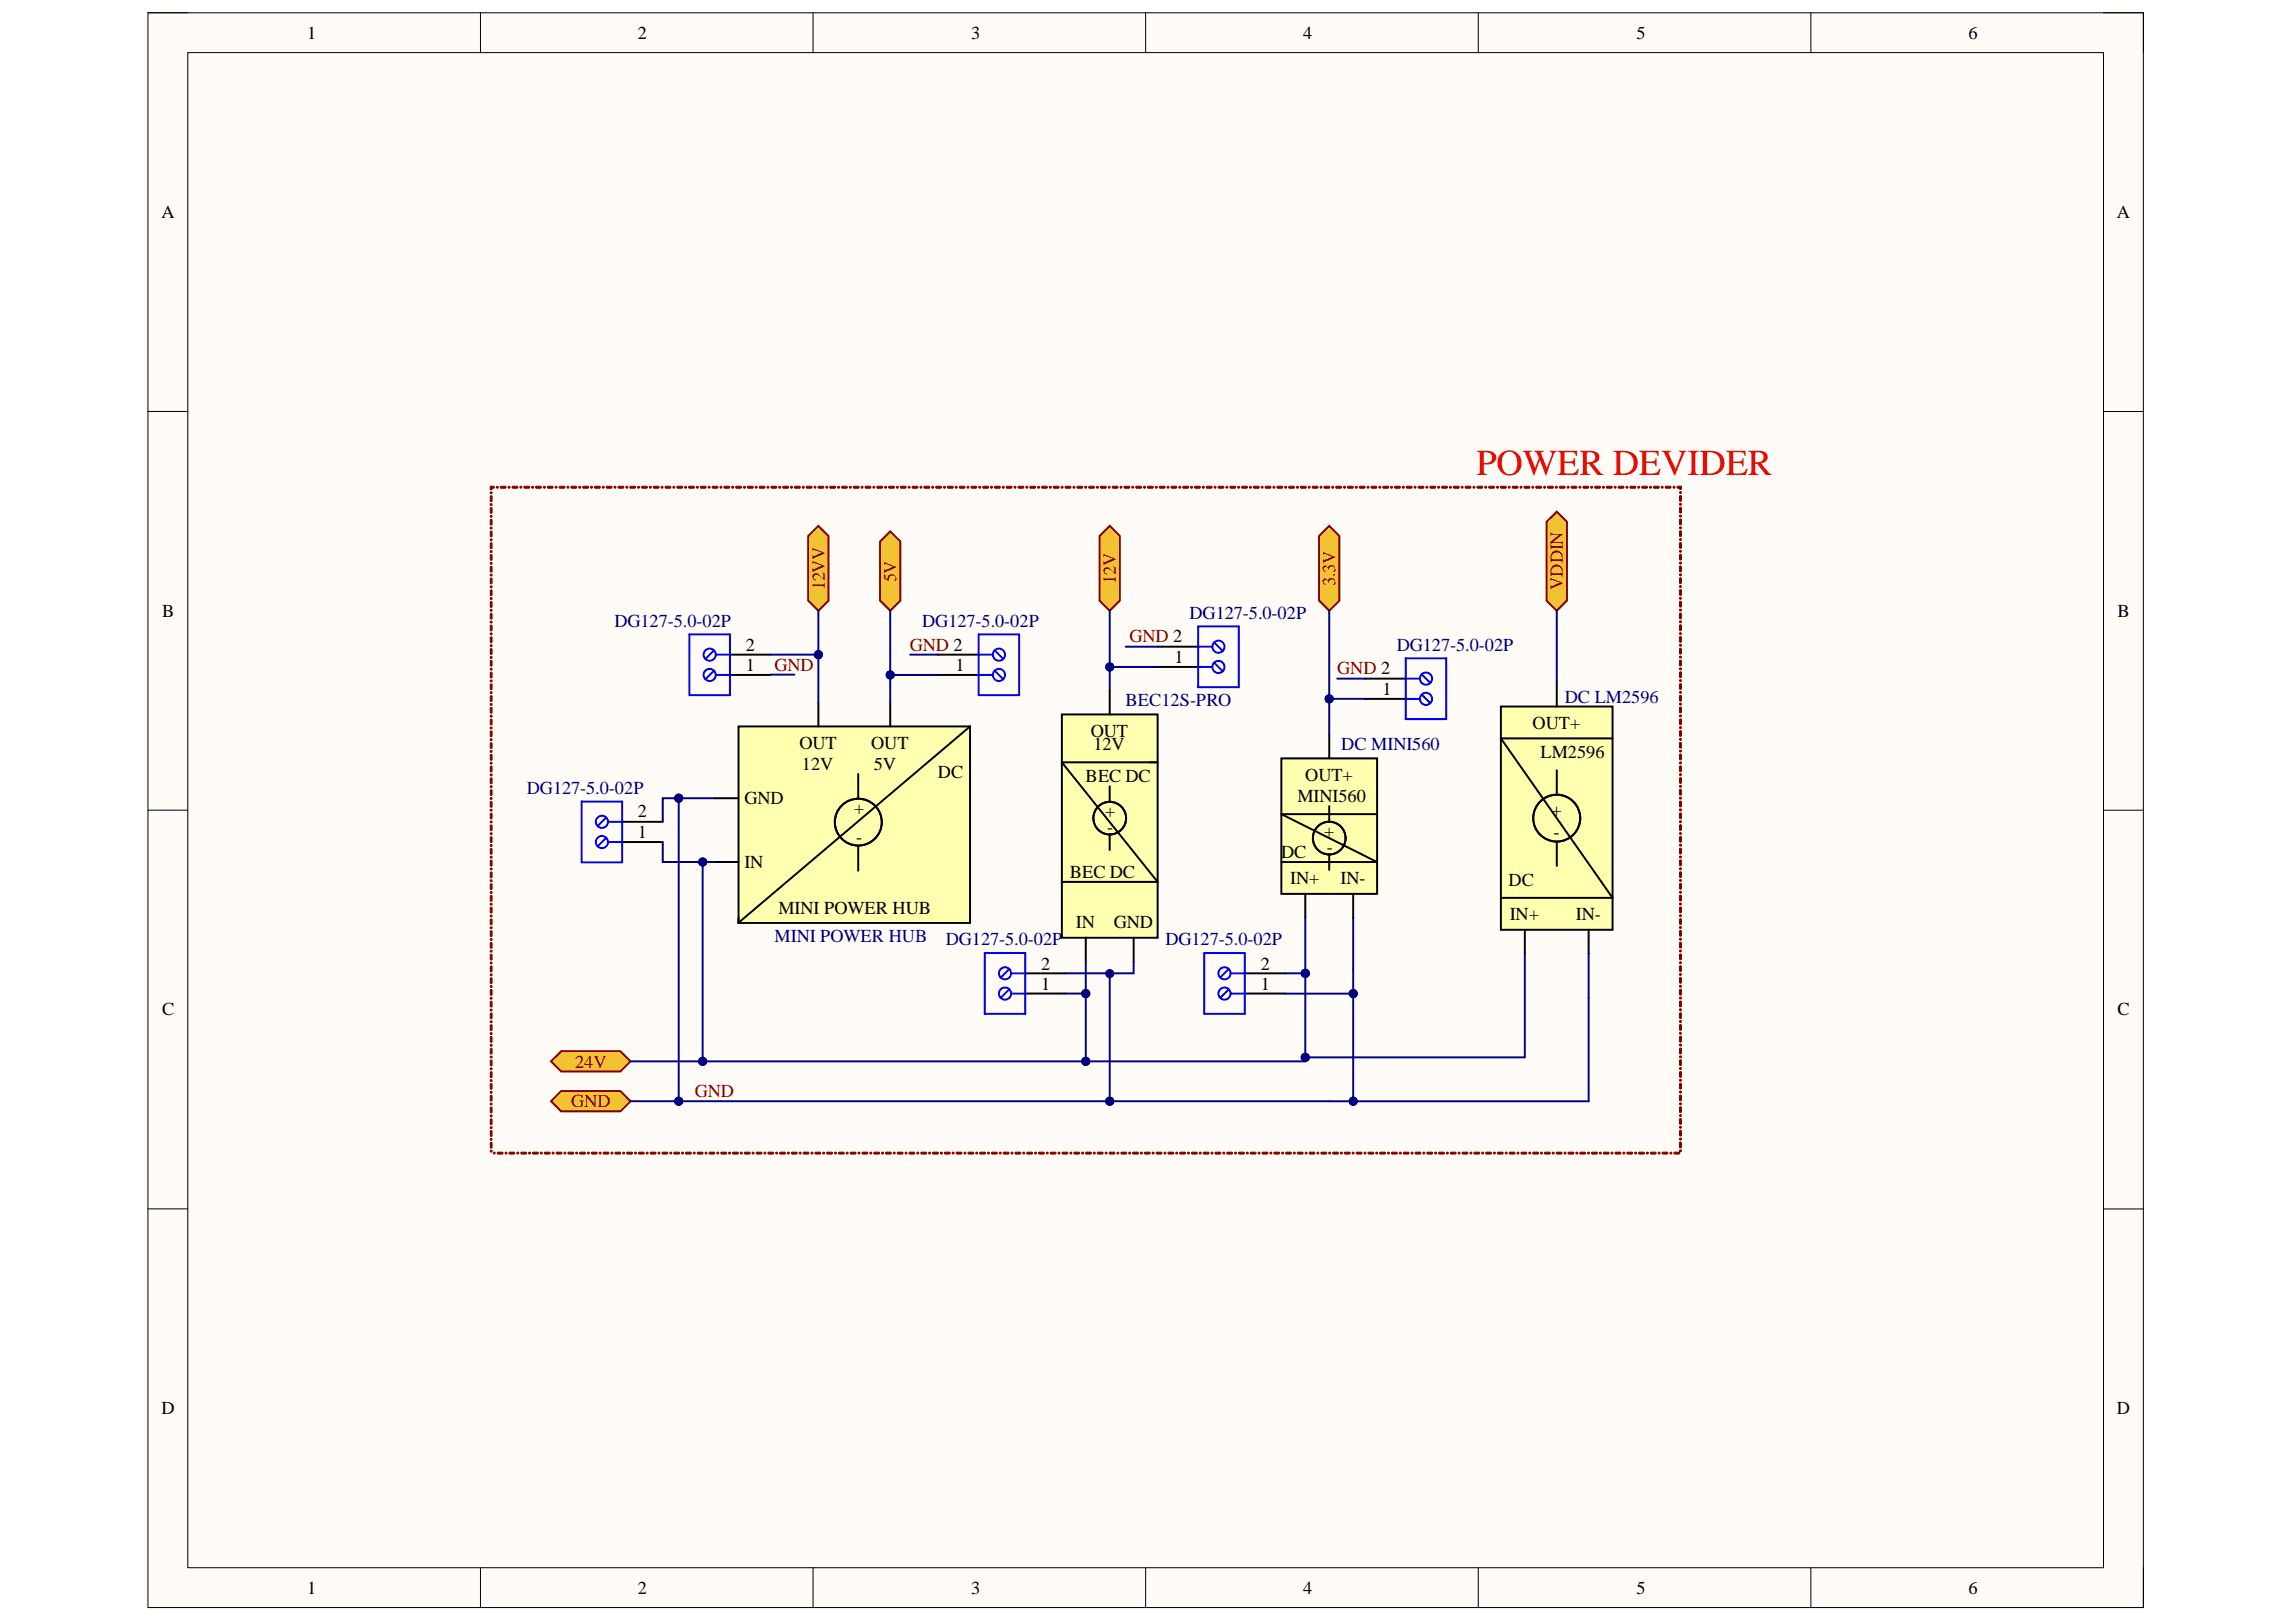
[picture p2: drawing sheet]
<svg xmlns="http://www.w3.org/2000/svg" width="297mm" height="210mm" viewBox="0 0 297 210" stroke-linecap="round" stroke-linejoin="round" font-family="sans-serif">
<defs><g id="words">
<text font-size="4.7" fill="#f00" x="191" y="61.5">POWER DEVIDER</text>
<g font-size="2.4">
<text x="39.7" y="5">1</text>
<text x="82.5" y="5">2</text>
<text x="125.7" y="5">3</text>
<text x="168.6" y="5">4</text>
<text x="211.7" y="5">5</text>
<text x="254.7" y="5">6</text>
<text x="20.9" y="28.2">A</text>
<text x="273.9" y="28.2">A</text>
<text x="21" y="79.8">B</text>
<text x="274" y="79.8">B</text>
<text x="96.5" y="86.9">1</text>
<text x="96.5" y="84.2">2</text>
<text x="123.6" y="86.9">1</text>
<text x="151.9" y="85.8">1</text>
<text x="178.8" y="89.9">1</text>
<text x="141.1" y="95.3">OUT</text>
<text x="198.3" y="94.3">OUT+</text>
<text x="103.4" y="96.9">OUT</text>
<text x="103.8" y="99.7">12V</text>
<text x="112.7" y="96.9">OUT</text>
<text x="113.1" y="99.7">5V</text>
<text x="121.3" y="100.7">DC</text>
<text x="140.4" y="101.2">BEC DC</text>
<text x="141.5" y="97.1">12V</text>
<text x="168.9" y="101.1">OUT+</text>
<text x="199.3" y="98.1">LM2596</text>
<text x="82.5" y="105.8">2</text>
<text x="96.3" y="104.1">GND</text>
<text x="110.5" y="105.4">+</text>
<text x="143" y="105.7">+</text>
<text x="143.2" y="107.8">-</text>
<text x="167.8" y="103.8">MINI560</text>
<text x="200.7" y="105.5">+</text>
<text x="82.5" y="108.4">1</text>
<text x="96.3" y="112.4">IN</text>
<text x="110.8" y="109.1">-</text>
<text x="138.4" y="113.6">BEC DC</text>
<text x="165.7" y="111">DC</text>
<text x="171.3" y="108.3">+</text>
<text x="171.6" y="110.4">-</text>
<text x="201" y="108.4">-</text>
<text x="100.7" y="118.3">MINI POWER HUB</text>
<text x="166.9" y="114.4">IN+</text>
<text x="173.4" y="114.4">IN-</text>
<text x="195.2" y="114.7">DC</text>
<text x="195.3" y="119.1">IN+</text>
<text x="203.9" y="119.1">IN-</text>
<text x="134.7" y="125.5">2</text>
<text x="139.2" y="120.1">IN</text>
<text x="144.1" y="120.1">GND</text>
<text x="163.1" y="125.5">2</text>
<text x="21" y="131.4">C</text>
<text x="134.7" y="128.1">1</text>
<text x="163.1" y="128.1">1</text>
<text x="274" y="131.4">C</text>
<text x="20.9" y="183">D</text>
<text x="273.9" y="183">D</text>
<text x="39.7" y="206.3">1</text>
<text x="82.5" y="206.3">2</text>
<text x="125.7" y="206.3">3</text>
<text x="168.6" y="206.3">4</text>
<text x="211.7" y="206.3">5</text>
<text x="254.7" y="206.3">6</text>
</g>
<g font-size="2.4" fill="#800000">
<text x="106.7" y="76.4" transform="rotate(-90 106.7 76.4)">12VV</text>
<text x="115.9" y="75.4" transform="rotate(-90 115.9 75.4)">5V</text>
<text x="144.3" y="75.5" transform="rotate(-90 144.3 75.5)">12V</text>
<text x="172.7" y="75.9" transform="rotate(-90 172.7 75.9)">3.3V</text>
<text x="202.2" y="76.4" transform="rotate(-90 202.2 76.4)">VDDIN</text>
<text x="146.1" y="83.1">GND 2</text>
<text x="100.2" y="86.8">GND</text>
<text x="117.7" y="84.2">GND 2</text>
<text x="173" y="87.3">GND 2</text>
<text x="73.9" y="143.3">GND</text>
<text x="74.4" y="138.2">24V</text>
<text x="89.9" y="142">GND</text>
</g>
<g font-size="2.4" fill="#000080">
<text x="79.5" y="81.1">DG127-5.0-02P</text>
<text x="119.3" y="81.1">DG127-5.0-02P</text>
<text x="153.9" y="80.1">DG127-5.0-02P</text>
<text x="180.7" y="84.2">DG127-5.0-02P</text>
<text x="145.6" y="91.4">BEC12S-PRO</text>
<text x="202.4" y="90.9">DC LM2596</text>
<text x="173.5" y="97.1">DC MINI560</text>
<text x="68.2" y="102.7">DG127-5.0-02P</text>
<text x="100.2" y="121.8">MINI POWER HUB</text>
<text x="122.4" y="122.4">DG127-5.0-02P</text>
<text x="150.8" y="122.4">DG127-5.0-02P</text>
</g>
</g></defs>
<path d="M19.1 1.7h258.2v206.3h-258.2z" fill-rule="evenodd" fill="#fffcf8"/>
<path d="M19.1 1.7h258.2v206.3h-258.2z" fill="none" stroke="#000" stroke-width=".13"/>
<path d="M24.3 6.8h247.8v196.1h-247.8z" fill-rule="evenodd" fill="#fffcf8"/>
<g fill="none" stroke="#000" stroke-width=".13">
<path d="M19.1 1.7h5.2M24.3 6.8h247.8v196.1h-247.8zM62.2 1.7v5.1M105.2 1.7v5.1M148.2 1.7v5.1M191.2 1.7v5.1M234.3 1.7v5.1M272.1 1.7h5.2v5.1M19.1 53.2h5.2M272.1 53.3h5.2M19.1 104.8h5.2M272.1 104.8h5.2"/>
<path d="M19.1 156.4h5.2M272.1 156.4h5.2M62.2 202.9v5.1M105.2 202.9v5.1M148.2 202.9v5.1M191.2 202.9v5.1M234.3 202.9v5.1M277.3 202.9v5.1"/>
</g>
<path d="M137.4 92.5h12.4v28.9h-12.4z" fill-rule="evenodd" fill="#ffffb0"/>
<g fill="none" stroke="#000" stroke-width=".25">
<path d="M137.4 92.5h12.4v28.9h-12.4zM143.6 89.4v3.1M149.8 98.6h-12.4l12.4 15.5h-12.4M143.6 101.7v2.1M143.6 107.9v2.1M140.5 121.4v3M146.7 121.4v3"/>
<circle cx="143.6" cy="105.9" r="2.12"/>
</g>
<path d="M165.8 98.1h12.4v17.6h-12.4z" fill-rule="evenodd" fill="#ffffb0"/>
<g fill="none" stroke="#000" stroke-width=".25">
<path d="M165.8 98.1h12.4v17.6h-12.4zM172 95v3.1M168.9 115.7v3.1M172 104.3v2.1M172 110.5v2.1M175.1 115.7v3.1M178.2 105.4h-12.4l12.4 6.2h-12.4"/>
<circle cx="172" cy="108.5" r="2.12"/>
</g>
<path d="M194.2 91.4h14.4v28.9h-14.4z" fill-rule="evenodd" fill="#ffffb0"/>
<g fill="none" stroke="#000" stroke-width=".25">
<path d="M194.2 91.4h14.4v28.9h-14.4zM201.4 88.3v3.1M201.4 99.7v3.1M208.6 95.6h-14.4l14.4 20.6h-14.4M201.4 109v3.1M197.3 120.3v3.1M205.5 120.3v3.1"/>
<circle cx="201.4" cy="105.9" r="3"/>
</g>
<path d="M95.5 94h30v25.4h-30z" fill-rule="evenodd" fill="#ffffb0"/>
<g fill="none" stroke="#000" stroke-width=".25">
<path d="M95.5 94h30v25.4h-30zM105.9 90.9v3.1M115.2 90.9v3.1M125.5 94l-30 25.4v-.6M80.5 109h5.2M80.5 106.3h5.2M92.5 111.6h3M92.5 103.3h3M111 100.1v3.1M111 109.6v3.1"/>
<circle cx="111" cy="106.4" r="3"/>
</g>
<circle cx="77.9" cy="109" r=".79" fill="#fff"/>
<g fill="none" stroke="#00f" stroke-width=".25">
<path d="M78.4 108.4l-1.1 1.1"/>
<circle cx="77.9" cy="109" r=".79"/>
</g>
<circle cx="77.9" cy="106.3" r=".79" fill="#fff"/>
<g fill="none" stroke="#00f" stroke-width=".25">
<path d="M75.2 103.7h5.3v7.9h-5.3zM78.4 105.8l-1.1 1.1M78.7 109h1.8M78.7 106.3h1.8"/>
<circle cx="77.9" cy="106.3" r=".79"/>
</g>
<path d="M72.6 141.2h7.7l1.3 1.3-1.3 1.3h-7.7l-1.3-1.3z" fill-rule="evenodd" fill="#f1c232"/>
<path d="M72.6 141.2h7.7l1.3 1.3-1.3 1.3h-7.7l-1.3-1.3z" fill="none" stroke="#800000" stroke-width=".25"/>
<path d="M71.3 137.4l1.3-1.4h7.7l1.3 1.4-1.3 1.3h-7.7z" fill-rule="evenodd" fill="#f1c232"/>
<path d="M71.3 137.4l1.3-1.4h7.7l1.3 1.4-1.3 1.3h-7.7z" fill="none" stroke="#800000" stroke-width=".25"/>
<path d="M94.4 87.3h5.3M94.4 84.7h5.3" fill="none" stroke="#000" stroke-width=".25"/>
<circle cx="91.8" cy="87.3" r=".79" fill="#fff"/>
<g fill="none" stroke="#00f" stroke-width=".25">
<path d="M92.4 86.8l-1.1 1.1"/>
<circle cx="91.8" cy="87.3" r=".79"/>
</g>
<circle cx="91.8" cy="84.7" r=".79" fill="#fff"/>
<g fill="none" stroke="#00f" stroke-width=".25">
<path d="M89.2 82.1h5.2v7.9h-5.2zM92.4 84.2l-1.1 1.1M92.6 87.3h1.8M92.6 84.7h1.8"/>
<circle cx="91.8" cy="84.7" r=".79"/>
</g>
<path d="M121.4 87.3h5.2M121.4 84.7h5.2" fill="none" stroke="#000" stroke-width=".25"/>
<circle cx="129.2" cy="87.3" r=".79" fill="#fff"/>
<g fill="none" stroke="#00f" stroke-width=".25">
<path d="M128.7 86.8l1.1 1.1"/>
<circle cx="129.2" cy="87.3" r=".79"/>
</g>
<circle cx="129.2" cy="84.7" r=".79" fill="#fff"/>
<g fill="none" stroke="#00f" stroke-width=".25">
<path d="M126.6 87.3h1.8M126.6 84.7h1.8M126.6 82.1h5.3v7.9h-5.3zM128.7 84.2l1.1 1.1"/>
<circle cx="129.2" cy="84.7" r=".79"/>
</g>
<path d="M104.6 69.4l1.3-1.4 1.3 1.4v8.3l-1.3 1.3-1.3-1.3z" fill-rule="evenodd" fill="#f1c232"/>
<path d="M104.6 69.4l1.3-1.4 1.3 1.4v8.3l-1.3 1.3-1.3-1.3z" fill="none" stroke="#800000" stroke-width=".25"/>
<path d="M113.9 70.1l1.3-1.3 1.3 1.3v7.6l-1.3 1.3-1.3-1.3z" fill-rule="evenodd" fill="#f1c232"/>
<path d="M113.9 70.1l1.3-1.3 1.3 1.3v7.6l-1.3 1.3-1.3-1.3z" fill="none" stroke="#800000" stroke-width=".25"/>
<path d="M132.6 128.6h5.3M132.6 126h5.3" fill="none" stroke="#000" stroke-width=".25"/>
<circle cx="130" cy="128.6" r=".79" fill="#fff"/>
<g fill="none" stroke="#00f" stroke-width=".25">
<path d="M130.6 128l-1.1 1.1"/>
<circle cx="130" cy="128.6" r=".79"/>
</g>
<circle cx="130" cy="126" r=".79" fill="#fff"/>
<g fill="none" stroke="#00f" stroke-width=".25">
<path d="M127.4 123.3h5.2v7.9h-5.2zM130.6 125.4l-1.1 1.1M130.8 128.6h1.8M130.8 126h1.8"/>
<circle cx="130" cy="126" r=".79"/>
</g>
<path d="M149.8 86.3h5.2M149.8 83.7h5.2" fill="none" stroke="#000" stroke-width=".25"/>
<circle cx="157.6" cy="86.3" r=".79" fill="#fff"/>
<g fill="none" stroke="#00f" stroke-width=".25">
<path d="M157.1 85.8l1.1 1.1"/>
<circle cx="157.6" cy="86.3" r=".79"/>
</g>
<circle cx="157.6" cy="83.7" r=".79" fill="#fff"/>
<g fill="none" stroke="#00f" stroke-width=".25">
<path d="M155 86.3h1.8M155 83.7h1.8M155 81.1h5.3v7.8h-5.3zM157.1 83.1l1.1 1.1"/>
<circle cx="157.6" cy="83.7" r=".79"/>
</g>
<path d="M142.3 69.4l1.3-1.4 1.3 1.4v8.3l-1.3 1.3-1.3-1.3z" fill-rule="evenodd" fill="#f1c232"/>
<path d="M142.3 69.4l1.3-1.4 1.3 1.4v8.3l-1.3 1.3-1.3-1.3z" fill="none" stroke="#800000" stroke-width=".25"/>
<path d="M161 128.6h5.3M161 126h5.3" fill="none" stroke="#000" stroke-width=".25"/>
<circle cx="158.4" cy="128.6" r=".79" fill="#fff"/>
<g fill="none" stroke="#00f" stroke-width=".25">
<path d="M159 128l-1.1 1.1"/>
<circle cx="158.4" cy="128.6" r=".79"/>
</g>
<circle cx="158.4" cy="126" r=".79" fill="#fff"/>
<g fill="none" stroke="#00f" stroke-width=".25">
<path d="M155.8 123.3h5.2v7.9h-5.2zM159 125.4l-1.1 1.1M159.2 128.6h1.8M159.2 126h1.8"/>
<circle cx="158.4" cy="126" r=".79"/>
</g>
<path d="M176.6 90.4h5.3M176.6 87.8h5.3" fill="none" stroke="#000" stroke-width=".25"/>
<circle cx="184.5" cy="90.4" r=".79" fill="#fff"/>
<g fill="none" stroke="#00f" stroke-width=".25">
<path d="M183.9 89.9l1.1 1.1"/>
<circle cx="184.5" cy="90.4" r=".79"/>
</g>
<circle cx="184.5" cy="87.8" r=".79" fill="#fff"/>
<g fill="none" stroke="#00f" stroke-width=".25">
<path d="M181.9 90.4h1.8M181.9 87.8h1.8M181.9 85.2h5.2v7.9h-5.2zM183.9 87.3l1.1 1.1"/>
<circle cx="184.5" cy="87.8" r=".79"/>
</g>
<path d="M170.7 69.4l1.3-1.3 1.3 1.3v8.3l-1.3 1.3-1.3-1.3z" fill-rule="evenodd" fill="#f1c232"/>
<path d="M170.7 69.4l1.3-1.3 1.3 1.3v8.3l-1.3 1.3-1.3-1.3z" fill="none" stroke="#800000" stroke-width=".25"/>
<path d="M200.1 67.5l1.3-1.3 1.3 1.3v10.2l-1.3 1.3-1.3-1.3z" fill-rule="evenodd" fill="#f1c232"/>
<path d="M200.1 67.5l1.3-1.3 1.3 1.3v10.2l-1.3 1.3-1.3-1.3z" fill="none" stroke="#800000" stroke-width=".25"/>
<path d="M63.4 149a.15 .15 0 0 1 .3 0 .15 .15 0 0 1-.3 0zM63.5 147.9h.1l.1 .1v.5l-.2 .1-.1-.1zM63.4 147.4a.15 .15 0 0 1 .3 0 .15 .15 0 0 1-.3 0zM63.5 146.3h.1l.1 .1v.5l-.2 .2-.1-.2zM63.4 145.9a.15 .15 0 0 1 .3 0 .15 .15 0 0 1-.3 0zM63.5 144.8h.1l.1 .1v.5l-.2 .1-.1-.1zM63.4 144.4a.15 .15 0 0 1 .3 0 .15 .15 0 0 1-.3 0zM63.5 143.3l.2 .1v.5l-.2 .1-.1-.1zM63.4 142.9a.15 .15 0 0 1 .3 0 .15 .15 0 0 1-.3 0zM63.5 141.8v-.1l.2 .2v.5l-.2 .1-.1-.1zM63.4 141.4a.15 .15 0 0 1 .3 0 .15 .15 0 0 1-.3 0zM63.5 140.3v-.1l.2 .1v.5l-.2 .2-.1-.2zM63.4 139.8a.15 .15 0 0 1 .3 0 .15 .15 0 0 1-.3 0zM63.5 138.7l.2 .1v.5l-.2 .2-.1-.2zM63.4 138.3a.15 .15 0 0 1 .3 0 .15 .15 0 0 1-.3 0zM63.5 137.2l.2 .1v.5l-.2 .1-.1-.1zM63.4 136.8a.15 .15 0 0 1 .3 0 .15 .15 0 0 1-.3 0zM63.5 135.7v-.1l.2 .2v.5l-.2 .1-.1-.1zM63.4 135.3a.15 .15 0 0 1 .3 0 .15 .15 0 0 1-.3 0zM63.5 134.2v-.1l.2 .2v.5l-.2 .1-.1-.1zM63.4 133.7a.15 .15 0 0 1 .3 0 .15 .15 0 0 1-.3 0zM63.5 132.6l.2 .1v.5l-.2 .2-.1-.2zM63.4 132.2a.15 .15 0 0 1 .3 0 .15 .15 0 0 1-.3 0zM63.5 131.1l.2 .1v.5l-.2 .1-.1-.1zM63.4 130.7a.15 .15 0 0 1 .3 0 .15 .15 0 0 1-.3 0zM63.5 129.6l.2 .1v.5l-.2 .1-.1-.1zM63.4 129.2a.15 .15 0 0 1 .3 0 .15 .15 0 0 1-.3 0zM63.5 128.1v-.1l.2 .2v.5l-.2 .1-.1-.1zM63.4 127.7a.15 .15 0 0 1 .3 0 .15 .15 0 0 1-.3 0zM63.5 126.6v-.1l.2 .2v.5l-.2 .1-.1-.1zM63.4 126.1a.15 .15 0 0 1 .3 0 .15 .15 0 0 1-.3 0zM63.5 125l.2 .1v.5l-.2 .2-.1-.2zM63.4 124.6a.15 .15 0 0 1 .3 0 .15 .15 0 0 1-.3 0zM63.5 123.5l.2 .1v.5l-.2 .1-.1-.1zM63.4 123.1a.15 .15 0 0 1 .3 0 .15 .15 0 0 1-.3 0zM63.5 122h.1l.1 .1v.5l-.2 .1-.1-.1zM63.4 121.6a.15 .15 0 0 1 .3 0 .15 .15 0 0 1-.3 0zM63.5 120.5h.1l.1 .1v.5l-.2 .1-.1-.1zM63.4 120.1a.15 .15 0 0 1 .3 0 .15 .15 0 0 1-.3 0zM63.5 119h.1h.1v.6l-.2 .1-.1-.1zM63.4 118.5a.15 .15 0 0 1 .3 0 .15 .15 0 0 1-.3 0zM63.5 117.4h.1l.1 .1v.5l-.2 .2-.1-.2zM63.4 117a.15 .15 0 0 1 .3 0 .15 .15 0 0 1-.3 0zM63.5 115.9h.1l.1 .1v.5l-.2 .1-.1-.1zM63.4 115.5a.15 .15 0 0 1 .3 0 .15 .15 0 0 1-.3 0zM63.5 114.4h.1l.1 .1v.5l-.2 .1-.1-.1zM63.4 114a.15 .15 0 0 1 .3 0 .15 .15 0 0 1-.3 0zM63.5 112.9h.1l.1 .1v.5l-.2 .1-.1-.1zM63.4 112.5a.15 .15 0 0 1 .3 0 .15 .15 0 0 1-.3 0zM63.5 111.3h.1l.1 .1v.5l-.2 .2-.1-.2zM63.4 110.9a.15 .15 0 0 1 .3 0 .15 .15 0 0 1-.3 0zM63.5 109.8h.1l.1 .1v.5l-.2 .2-.1-.2zM63.4 109.4a.15 .15 0 0 1 .3 0 .15 .15 0 0 1-.3 0zM63.5 108.3h.1l.1 .1v.5l-.2 .1-.1-.1zM63.4 107.9a.15 .15 0 0 1 .3 0 .15 .15 0 0 1-.3 0zM63.5 106.8h.1l.1 .1v.5l-.2 .1-.1-.1zM63.4 106.4a.15 .15 0 0 1 .3 0 .15 .15 0 0 1-.3 0zM63.5 105.3h.1l.1 .1v.5l-.2 .1-.1-.1zM63.4 104.8a.15 .15 0 0 1 .3 0 .15 .15 0 0 1-.3 0zM63.5 103.7h.1l.1 .1v.5l-.2 .2-.1-.2zM63.4 103.3a.15 .15 0 0 1 .3 0 .15 .15 0 0 1-.3 0zM63.5 102.2h.1l.1 .1v.5l-.2 .1-.1-.1zM63.4 101.8a.15 .15 0 0 1 .3 0 .15 .15 0 0 1-.3 0zM63.5 100.7h.1l.1 .1v.5l-.2 .1-.1-.1zM63.4 100.3a.15 .15 0 0 1 .3 0 .15 .15 0 0 1-.3 0zM63.5 99.2h.1l.1 .1v.5l-.2 .1-.1-.1zM63.4 98.8a.15 .15 0 0 1 .3 0 .15 .15 0 0 1-.3 0zM63.5 97.7h.1l.1 .1v.5l-.2 .1-.1-.1zM63.4 97.2a.15 .15 0 0 1 .3 0 .15 .15 0 0 1-.3 0zM63.5 96.1h.1l.1 .1v.5l-.2 .2-.1-.2zM63.4 95.7a.15 .15 0 0 1 .3 0 .15 .15 0 0 1-.3 0zM63.5 94.6h.1l.1 .1v.5l-.2 .1-.1-.1zM63.4 94.2a.15 .15 0 0 1 .3 0 .15 .15 0 0 1-.3 0zM63.5 93.1h.1l.1 .1v.5l-.2 .1-.1-.1zM63.4 92.7a.15 .15 0 0 1 .3 0 .15 .15 0 0 1-.3 0zM63.5 91.6h.1l.1 .1v.5l-.2 .1-.1-.1zM63.4 91.2a.15 .15 0 0 1 .3 0 .15 .15 0 0 1-.3 0zM63.5 90.1h.1h.1v.6l-.2 .1-.1-.1zM63.4 89.6a.15 .15 0 0 1 .3 0 .15 .15 0 0 1-.3 0zM63.5 88.5h.1l.1 .1v.5l-.2 .2-.1-.2zM63.4 88.1a.15 .15 0 0 1 .3 0 .15 .15 0 0 1-.3 0zM63.5 87h.1l.1 .1v.5l-.2 .1-.1-.1zM63.4 86.6a.15 .15 0 0 1 .3 0 .15 .15 0 0 1-.3 0zM63.5 85.5h.1l.1 .1v.5l-.2 .1-.1-.1zM63.4 85.1a.15 .15 0 0 1 .3 0 .15 .15 0 0 1-.3 0zM63.5 84h.1l.1 .1v.5l-.2 .1-.1-.1zM63.4 83.6a.15 .15 0 0 1 .3 0 .15 .15 0 0 1-.3 0zM63.5 82.5h.1h.1v.5l-.2 .2-.1-.2zM63.4 82a.15 .15 0 0 1 .3 0 .15 .15 0 0 1-.3 0zM63.5 80.9l.2 .1v.5l-.2 .1-.1-.1zM63.4 80.5a.15 .15 0 0 1 .3 0 .15 .15 0 0 1-.3 0zM63.5 79.4l.2 .1v.5l-.2 .1-.1-.1zM63.4 79a.15 .15 0 0 1 .3 0 .15 .15 0 0 1-.3 0zM63.5 77.9v-.1l.2 .2v.5l-.2 .1-.1-.1zM63.4 77.5a.15 .15 0 0 1 .3 0 .15 .15 0 0 1-.3 0zM63.5 76.4v-.1l.2 .1v.6l-.2 .1-.1-.1zM63.4 75.9a.15 .15 0 0 1 .3 0 .15 .15 0 0 1-.3 0zM63.5 74.8l.2 .1v.5l-.2 .2-.1-.2zM63.4 74.4a.15 .15 0 0 1 .3 0 .15 .15 0 0 1-.3 0zM63.5 73.3l.2 .1v.5l-.2 .1-.1-.1zM63.4 72.9a.15 .15 0 0 1 .3 0 .15 .15 0 0 1-.3 0zM63.5 71.8l.2 .1v.5l-.2 .1-.1-.1zM63.4 71.4a.15 .15 0 0 1 .3 0 .15 .15 0 0 1-.3 0zM63.5 70.3v-.1l.2 .2v.5l-.2 .1-.1-.1zM63.4 69.9a.15 .15 0 0 1 .3 0 .15 .15 0 0 1-.3 0zM63.5 68.8v-.1l.2 .1v.5l-.2 .2-.1-.2zM63.4 68.3a.15 .15 0 0 1 .3 0 .15 .15 0 0 1-.3 0zM63.5 67.2l.2 .1v.5l-.2 .2-.1-.2zM63.4 66.8a.15 .15 0 0 1 .3 0 .15 .15 0 0 1-.3 0zM63.5 65.7l.2 .1v.5l-.2 .1-.1-.1zM63.4 65.3a.15 .15 0 0 1 .3 0 .15 .15 0 0 1-.3 0zM63.5 64.2l.2 .1v.5l-.2 .1-.1-.1zM63.4 63.8a.15 .15 0 0 1 .3 0 .15 .15 0 0 1-.3 0zM63.4 62.9h.4l.2 .2-.2 .1h-.3l.2-.1v.2l-.2 .1-.1-.1zM64.2 63.1a.15 .15 0 0 1 .3 0 .15 .15 0 0 1-.3 0zM64.8 63l.6-.1 .1 .2-.1 .1h-.6l-.1-.1zM65.7 63.1a.15 .15 0 0 1 .3 0 .15 .15 0 0 1-.3 0zM66.3 63l.6-.1 .1 .2-.1 .1h-.5l-.2-.1zM67.3 63.1a.13 .13 0 0 1 .2 0 .13 .13 0 0 1-.2 0zM67.8 63l.6-.1 .1 .2-.1 .1h-.5l-.1-.1zM68.8 63.1a.13 .13 0 0 1 .2 0 .13 .13 0 0 1-.2 0zM69.3 63l.6-.1 .1 .2-.1 .1h-.5l-.1-.1zM70.3 63.1a.15 .15 0 0 1 .3 0 .15 .15 0 0 1-.3 0zM70.8 63l.6-.1 .2 .2-.2 .1h-.5l-.1-.1zM71.8 63.1a.15 .15 0 0 1 .3 0 .15 .15 0 0 1-.3 0zM72.4 63l.6-.1 .1 .2-.1 .1h-.5l-.2-.1zM73.3 63.1a.15 .15 0 0 1 .3 0 .15 .15 0 0 1-.3 0zM73.9 63l.6-.1 .1 .2-.1 .1h-.5l-.2-.1zM74.9 63.1a.13 .13 0 0 1 .2 0 .13 .13 0 0 1-.2 0zM75.4 63l.6-.1 .1 .2-.1 .1h-.5l-.1-.1zM76.4 63.1a.15 .15 0 0 1 .3 0 .15 .15 0 0 1-.3 0zM76.9 63l.6-.1 .2 .2-.2 .1h-.5l-.1-.1zM77.9 63.1a.15 .15 0 0 1 .3 0 .15 .15 0 0 1-.3 0zM78.5 63l.6-.1 .1 .2-.1 .1h-.5l-.1-.1zM79.4 63.1a.15 .15 0 0 1 .3 0 .15 .15 0 0 1-.3 0zM80 63l.6-.1 .1 .2-.1 .1h-.5l-.1-.1zM81 63.1a.13 .13 0 0 1 .2 0 .13 .13 0 0 1-.2 0zM81.5 63l.6-.1 .1 .2-.1 .1h-.5l-.1-.1zM82.5 63.1a.13 .13 0 0 1 .2 0 .13 .13 0 0 1-.2 0zM83 63l.6-.1 .2 .2-.2 .1h-.5l-.1-.1zM84 63.1a.15 .15 0 0 1 .3 0 .15 .15 0 0 1-.3 0zM84.5 63l.6-.1 .2 .2-.2 .1h-.5l-.1-.1zM85.5 63.1a.15 .15 0 0 1 .3 0 .15 .15 0 0 1-.3 0zM86.1 63l.6-.1 .1 .2-.1 .1h-.5l-.1-.1zM87.1 63.1a.13 .13 0 0 1 .2 0 .13 .13 0 0 1-.2 0zM87.6 63l.6-.1 .1 .2-.1 .1h-.5l-.1-.1zM88.6 63.1a.13 .13 0 0 1 .2 0 .13 .13 0 0 1-.2 0zM89.1 63l.6-.1 .1 .2-.1 .1h-.5l-.1-.1zM90.1 63.1a.13 .13 0 0 1 .2 0 .13 .13 0 0 1-.2 0zM90.6 63l.6-.1 .2 .2-.2 .1h-.5l-.1-.1zM91.6 63.1a.15 .15 0 0 1 .3 0 .15 .15 0 0 1-.3 0zM92.2 63l.6-.1 .1 .2-.1 .1h-.5l-.1-.1zM93.1 63.1a.15 .15 0 0 1 .3 0 .15 .15 0 0 1-.3 0zM93.7 63l.6-.1 .1 .2-.1 .1h-.5l-.1-.1zM94.7 63.1a.13 .13 0 0 1 .2 0 .13 .13 0 0 1-.2 0zM95.2 63l.6-.1 .1 .2-.1 .1h-.5l-.1-.1zM96.2 63.1a.13 .13 0 0 1 .2 0 .13 .13 0 0 1-.2 0zM96.7 63l.6-.1 .2 .2-.2 .1h-.5l-.1-.1zM97.7 63.1a.15 .15 0 0 1 .3 0 .15 .15 0 0 1-.3 0zM98.2 63l.6-.1 .2 .2-.2 .1h-.5l-.1-.1zM99.2 63.1a.15 .15 0 0 1 .3 0 .15 .15 0 0 1-.3 0zM99.8 63l.6-.1 .1 .2-.1 .1h-.5l-.1-.1zM100.7 63.1a.15 .15 0 0 1 .3 0 .15 .15 0 0 1-.3 0zM101.3 63l.6-.1 .1 .2-.1 .1h-.5l-.1-.1zM102.3 63.1a.13 .13 0 0 1 .2 0 .13 .13 0 0 1-.2 0zM102.8 63l.6-.1 .1 .2-.1 .1h-.5l-.1-.1zM103.8 63.1a.13 .13 0 0 1 .2 0 .13 .13 0 0 1-.2 0zM104.3 63l.6-.1 .2 .2-.2 .1h-.5l-.1-.1zM105.3 63.1a.15 .15 0 0 1 .3 0 .15 .15 0 0 1-.3 0zM105.9 63l.6-.1 .1 .2-.1 .1h-.6v-.1zM106.8 63.1a.15 .15 0 0 1 .3 0 .15 .15 0 0 1-.3 0zM107.4 63l.6-.1 .1 .2-.1 .1h-.5l-.1-.1zM108.4 63.1a.13 .13 0 0 1 .2 0 .13 .13 0 0 1-.2 0zM108.9 63l.6-.1 .1 .2-.1 .1h-.5l-.1-.1zM109.9 63.1a.13 .13 0 0 1 .2 0 .13 .13 0 0 1-.2 0zM110.4 63l.6-.1 .1 .2-.1 .1h-.5l-.1-.1zM111.4 63.1a.15 .15 0 0 1 .3 0 .15 .15 0 0 1-.3 0zM111.9 63l.6-.1 .2 .2-.2 .1h-.5l-.1-.1zM112.9 63.1a.15 .15 0 0 1 .3 0 .15 .15 0 0 1-.3 0zM113.5 63l.6-.1 .1 .2-.1 .1h-.5l-.1-.1zM114.4 63.1a.15 .15 0 0 1 .3 0 .15 .15 0 0 1-.3 0zM115 63l.6-.1 .1 .2-.1 .1h-.5l-.1-.1zM116 63.1a.13 .13 0 0 1 .2 0 .13 .13 0 0 1-.2 0zM116.5 63l.6-.1 .1 .2-.1 .1h-.5l-.1-.1zM117.5 63.1a.13 .13 0 0 1 .2 0 .13 .13 0 0 1-.2 0zM118 63l.6-.1 .2 .2-.2 .1h-.5l-.1-.1zM119 63.1a.15 .15 0 0 1 .3 0 .15 .15 0 0 1-.3 0zM119.6 63l.6-.1 .1 .2-.1 .1h-.6l-.1-.1zM120.5 63.1a.15 .15 0 0 1 .3 0 .15 .15 0 0 1-.3 0zM121.1 63l.6-.1 .1 .2-.1 .1h-.5l-.2-.1zM122.1 63.1a.13 .13 0 0 1 .2 0 .13 .13 0 0 1-.2 0zM122.6 63l.6-.1 .1 .2-.1 .1h-.5l-.1-.1zM123.6 63.1a.13 .13 0 0 1 .2 0 .13 .13 0 0 1-.2 0zM124.1 63l.6-.1 .1 .2-.1 .1h-.5l-.1-.1zM125.1 63.1a.15 .15 0 0 1 .3 0 .15 .15 0 0 1-.3 0zM125.6 63l.6-.1 .2 .2-.2 .1h-.5l-.1-.1zM126.6 63.1a.15 .15 0 0 1 .3 0 .15 .15 0 0 1-.3 0zM127.2 63l.6-.1 .1 .2-.1 .1h-.5l-.2-.1zM128.1 63.1a.15 .15 0 0 1 .3 0 .15 .15 0 0 1-.3 0zM128.7 63l.6-.1 .1 .2-.1 .1h-.5l-.1-.1zM129.7 63.1a.13 .13 0 0 1 .2 0 .13 .13 0 0 1-.2 0zM130.2 63l.6-.1 .1 .2-.1 .1h-.5l-.1-.1zM131.2 63.1a.13 .13 0 0 1 .2 0 .13 .13 0 0 1-.2 0zM131.7 63l.6-.1 .2 .2-.2 .1h-.5l-.1-.1zM132.7 63.1a.15 .15 0 0 1 .3 0 .15 .15 0 0 1-.3 0zM133.3 63l.6-.1 .1 .2-.1 .1h-.6l-.1-.1zM134.2 63.1a.15 .15 0 0 1 .3 0 .15 .15 0 0 1-.3 0zM134.8 63l.6-.1 .1 .2-.1 .1h-.5l-.2-.1zM135.8 63.1a.13 .13 0 0 1 .2 0 .13 .13 0 0 1-.2 0zM136.3 63l.6-.1 .1 .2-.1 .1h-.5l-.1-.1zM137.3 63.1a.13 .13 0 0 1 .2 0 .13 .13 0 0 1-.2 0zM137.8 63l.6-.1 .2 .2-.2 .1h-.5l-.1-.1zM138.8 63.1a.15 .15 0 0 1 .3 0 .15 .15 0 0 1-.3 0zM139.4 63l.6-.1 .1 .2-.1 .1h-.6v-.1zM140.3 63.1a.15 .15 0 0 1 .3 0 .15 .15 0 0 1-.3 0zM140.9 63l.6-.1 .1 .2-.1 .1h-.5l-.1-.1zM141.9 63.1a.13 .13 0 0 1 .2 0 .13 .13 0 0 1-.2 0zM142.4 63l.6-.1 .1 .2-.1 .1h-.5l-.1-.1zM143.4 63.1a.13 .13 0 0 1 .2 0 .13 .13 0 0 1-.2 0zM143.9 63l.6-.1 .1 .2-.1 .1h-.5l-.1-.1zM144.9 63.1a.15 .15 0 0 1 .3 0 .15 .15 0 0 1-.3 0zM145.4 63l.6-.1 .2 .2-.2 .1h-.5l-.1-.1zM146.4 63.1a.15 .15 0 0 1 .3 0 .15 .15 0 0 1-.3 0zM147 63l.6-.1 .1 .2-.1 .1h-.5l-.1-.1zM147.9 63.1a.15 .15 0 0 1 .3 0 .15 .15 0 0 1-.3 0zM148.5 63l.6-.1 .1 .2-.1 .1h-.5l-.1-.1zM149.5 63.1a.13 .13 0 0 1 .2 0 .13 .13 0 0 1-.2 0zM150 63l.6-.1 .1 .2-.1 .1h-.5l-.1-.1zM151 63.1a.13 .13 0 0 1 .2 0 .13 .13 0 0 1-.2 0zM151.5 63l.6-.1 .2 .2-.2 .1h-.5l-.1-.1zM152.5 63.1a.15 .15 0 0 1 .3 0 .15 .15 0 0 1-.3 0zM153.1 63l.5-.1 .2 .2-.2 .1h-.5v-.1zM154 63.1a.15 .15 0 0 1 .3 0 .15 .15 0 0 1-.3 0zM154.6 63l.6-.1 .1 .2-.1 .1h-.5l-.1-.1zM155.6 63.1a.13 .13 0 0 1 .2 0 .13 .13 0 0 1-.2 0zM156.1 63l.6-.1 .1 .2-.1 .1h-.5l-.1-.1zM157.1 63.1a.13 .13 0 0 1 .2 0 .13 .13 0 0 1-.2 0zM157.6 63l.6-.1 .1 .2-.1 .1h-.5l-.1-.1zM158.6 63.1a.13 .13 0 0 1 .2 0 .13 .13 0 0 1-.2 0zM159.1 63l.6-.1 .2 .2-.2 .1h-.5l-.1-.1zM160.1 63.1a.15 .15 0 0 1 .3 0 .15 .15 0 0 1-.3 0zM160.7 63l.6-.1 .1 .2-.1 .1h-.5l-.1-.1zM161.6 63.1a.15 .15 0 0 1 .3 0 .15 .15 0 0 1-.3 0zM162.2 63l.6-.1 .1 .2-.1 .1h-.5l-.1-.1zM163.2 63.1a.13 .13 0 0 1 .2 0 .13 .13 0 0 1-.2 0zM163.7 63l.6-.1 .1 .2-.1 .1h-.5l-.1-.1zM164.7 63.1a.13 .13 0 0 1 .2 0 .13 .13 0 0 1-.2 0zM165.2 63l.6-.1 .2 .2-.2 .1h-.5l-.1-.1zM166.2 63.1a.15 .15 0 0 1 .3 0 .15 .15 0 0 1-.3 0zM166.7 63l.6-.1 .2 .2-.2 .1h-.5l-.1-.1zM167.7 63.1a.15 .15 0 0 1 .3 0 .15 .15 0 0 1-.3 0zM168.3 63l.6-.1 .1 .2-.1 .1h-.5l-.1-.1zM169.3 63.1a.13 .13 0 0 1 .2 0 .13 .13 0 0 1-.2 0zM169.8 63l.6-.1 .1 .2-.1 .1h-.5l-.1-.1zM170.8 63.1a.13 .13 0 0 1 .2 0 .13 .13 0 0 1-.2 0zM171.3 63l.6-.1 .1 .2-.1 .1h-.5l-.1-.1zM172.3 63.1a.13 .13 0 0 1 .2 0 .13 .13 0 0 1-.2 0zM172.8 63l.6-.1 .2 .2-.2 .1h-.5l-.1-.1zM173.8 63.1a.15 .15 0 0 1 .3 0 .15 .15 0 0 1-.3 0zM174.4 63l.6-.1 .1 .2-.1 .1h-.5l-.1-.1zM175.3 63.1a.15 .15 0 0 1 .3 0 .15 .15 0 0 1-.3 0zM175.9 63l.6-.1 .1 .2-.1 .1h-.5l-.1-.1zM176.9 63.1a.13 .13 0 0 1 .2 0 .13 .13 0 0 1-.2 0zM177.4 63l.6-.1 .1 .2-.1 .1h-.5l-.1-.1zM178.4 63.1a.13 .13 0 0 1 .2 0 .13 .13 0 0 1-.2 0zM178.9 63l.6-.1 .2 .2-.2 .1h-.5l-.1-.1zM179.9 63.1a.15 .15 0 0 1 .3 0 .15 .15 0 0 1-.3 0zM180.5 63l.5-.1 .2 .2-.2 .1h-.5l-.1-.1zM181.4 63.1a.15 .15 0 0 1 .3 0 .15 .15 0 0 1-.3 0zM182 63l.6-.1 .1 .2-.1 .1h-.5l-.2-.1zM183 63.1a.13 .13 0 0 1 .2 0 .13 .13 0 0 1-.2 0zM183.5 63l.6-.1 .1 .2-.1 .1h-.5l-.1-.1zM184.5 63.1a.13 .13 0 0 1 .2 0 .13 .13 0 0 1-.2 0zM185 63l.6-.1 .1 .2-.1 .1h-.5l-.1-.1zM186 63.1a.13 .13 0 0 1 .2 0 .13 .13 0 0 1-.2 0zM186.5 63l.6-.1 .2 .2-.2 .1h-.5l-.1-.1zM187.5 63.1a.15 .15 0 0 1 .3 0 .15 .15 0 0 1-.3 0zM188.1 63l.6-.1 .1 .2-.1 .1h-.6l-.1-.1zM189 63.1a.15 .15 0 0 1 .3 0 .15 .15 0 0 1-.3 0zM189.6 63l.6-.1 .1 .2-.1 .1h-.5l-.2-.1zM190.6 63.1a.13 .13 0 0 1 .2 0 .13 .13 0 0 1-.2 0zM191.1 63l.6-.1 .1 .2-.1 .1h-.5l-.1-.1zM192.1 63.1a.13 .13 0 0 1 .2 0 .13 .13 0 0 1-.2 0zM192.6 63l.6-.1 .1 .2-.1 .1h-.5l-.1-.1zM193.6 63.1a.15 .15 0 0 1 .3 0 .15 .15 0 0 1-.3 0zM194.1 63l.6-.1 .2 .2-.2 .1h-.5l-.1-.1zM195.1 63.1a.15 .15 0 0 1 .3 0 .15 .15 0 0 1-.3 0zM195.7 63l.6-.1 .1 .2-.1 .1h-.5l-.2-.1zM196.6 63.1a.15 .15 0 0 1 .3 0 .15 .15 0 0 1-.3 0zM197.2 63l.6-.1 .1 .2-.1 .1h-.5l-.1-.1zM198.2 63.1a.13 .13 0 0 1 .2 0 .13 .13 0 0 1-.2 0zM198.7 63l.6-.1 .1 .2-.1 .1h-.5l-.1-.1zM199.7 63.1a.15 .15 0 0 1 .3 0 .15 .15 0 0 1-.3 0zM200.2 63l.6-.1 .2 .2-.2 .1h-.5l-.1-.1zM201.2 63.1a.15 .15 0 0 1 .3 0 .15 .15 0 0 1-.3 0zM201.8 63l.6-.1 .1 .2-.1 .1h-.5l-.1-.1zM202.7 63.1a.15 .15 0 0 1 .3 0 .15 .15 0 0 1-.3 0zM203.3 63l.6-.1 .1 .2-.1 .1h-.5l-.1-.1zM204.3 63.1a.13 .13 0 0 1 .2 0 .13 .13 0 0 1-.2 0zM204.8 63l.6-.1 .1 .2-.1 .1h-.5l-.1-.1zM205.8 63.1a.13 .13 0 0 1 .2 0 .13 .13 0 0 1-.2 0zM206.3 63l.6-.1 .2 .2-.2 .1h-.5l-.1-.1zM207.3 63.1a.15 .15 0 0 1 .3 0 .15 .15 0 0 1-.3 0zM207.9 63l.6-.1 .1 .2-.1 .1h-.6v-.1zM208.8 63.1a.15 .15 0 0 1 .3 0 .15 .15 0 0 1-.3 0zM209.4 63l.6-.1 .1 .2-.1 .1h-.5l-.1-.1zM210.4 63.1a.13 .13 0 0 1 .2 0 .13 .13 0 0 1-.2 0zM210.9 63l.6-.1 .1 .2-.1 .1h-.5l-.1-.1zM211.9 63.1a.13 .13 0 0 1 .2 0 .13 .13 0 0 1-.2 0zM212.4 63l.6-.1 .1 .2-.1 .1h-.5l-.1-.1zM213.4 63.1a.15 .15 0 0 1 .3 0 .15 .15 0 0 1-.3 0zM213.9 63l.6-.1 .2 .2-.2 .1h-.5l-.1-.1zM214.9 63.1a.15 .15 0 0 1 .3 0 .15 .15 0 0 1-.3 0zM215.5 63l.6-.1 .1 .2-.1 .1h-.5l-.1-.1zM216.4 63.1a.15 .15 0 0 1 .3 0 .15 .15 0 0 1-.3 0zM217 63l.5-.1v.4h-.2v-.2l.1 .1-.4-.1zM217.3 63.7a.13 .13 0 0 1 .2 0 .13 .13 0 0 1-.2 0zM217.3 64.2h.2v.6l-.1 .1-.1-.1zM217.3 65.3a.13 .13 0 0 1 .2 0 .13 .13 0 0 1-.2 0zM217.3 65.7h.2v.1v.5l-.1 .1-.1-.1zM217.3 66.8a.13 .13 0 0 1 .2 0 .13 .13 0 0 1-.2 0zM217.3 67.2h.2v.1v.5l-.1 .1-.1-.1zM217.3 68.3a.13 .13 0 0 1 .2 0 .13 .13 0 0 1-.2 0zM217.3 68.7h.2v.1v.5l-.1 .1-.1-.1zM217.3 69.8a.13 .13 0 0 1 .2 0 .13 .13 0 0 1-.2 0zM217.3 70.2h.2v.1v.5l-.1 .2-.1-.2zM217.3 71.3a.13 .13 0 0 1 .2 0 .13 .13 0 0 1-.2 0zM217.3 71.8h.2v.1v.5l-.1 .1-.1-.1zM217.3 72.9a.13 .13 0 0 1 .2 0 .13 .13 0 0 1-.2 0zM217.3 73.3h.2v.1v.5l-.1 .1-.1-.1zM217.3 74.4a.13 .13 0 0 1 .2 0 .13 .13 0 0 1-.2 0zM217.3 74.8h.2v.1v.5l-.1 .1-.1-.1zM217.3 75.9a.13 .13 0 0 1 .2 0 .13 .13 0 0 1-.2 0zM217.3 76.3h.2v.1v.5l-.1 .1-.1-.1zM217.3 77.4a.13 .13 0 0 1 .2 0 .13 .13 0 0 1-.2 0zM217.3 77.8h.2v.1v.5l-.1 .2-.1-.2zM217.3 79a.13 .13 0 0 1 .2 0 .13 .13 0 0 1-.2 0zM217.3 79.4l.1-.1 .1 .2v.5l-.1 .1-.1-.1zM217.3 80.5a.13 .13 0 0 1 .2 0 .13 .13 0 0 1-.2 0zM217.3 80.9h.1l.1 .1v.5l-.1 .1-.1-.1zM217.3 82a.13 .13 0 0 1 .2 0 .13 .13 0 0 1-.2 0zM217.3 82.4h.1l.1 .1v.5l-.1 .1-.1-.1zM217.3 83.5a.13 .13 0 0 1 .2 0 .13 .13 0 0 1-.2 0zM217.3 83.9h.1l.1 .1v.5l-.1 .2-.1-.2zM217.3 85a.13 .13 0 0 1 .2 0 .13 .13 0 0 1-.2 0zM217.3 85.5l.1-.1 .1 .1v.5l-.1 .2-.1-.2zM217.3 86.6a.13 .13 0 0 1 .2 0 .13 .13 0 0 1-.2 0zM217.3 87l.1-.1 .1 .2v.5l-.1 .1-.1-.1zM217.3 88.1a.13 .13 0 0 1 .2 0 .13 .13 0 0 1-.2 0zM217.3 88.5h.1l.1 .1v.5l-.1 .1-.1-.1zM217.3 89.6a.13 .13 0 0 1 .2 0 .13 .13 0 0 1-.2 0zM217.3 90h.1l.1 .1v.5l-.1 .1-.1-.1zM217.3 91.1a.13 .13 0 0 1 .2 0 .13 .13 0 0 1-.2 0zM217.3 91.5h.1l.1 .1v.5l-.1 .2-.1-.2zM217.3 92.6a.13 .13 0 0 1 .2 0 .13 .13 0 0 1-.2 0zM217.3 93.1l.1-.1 .1 .1v.6l-.1 .1-.1-.1zM217.3 94.2a.13 .13 0 0 1 .2 0 .13 .13 0 0 1-.2 0zM217.3 94.6l.1-.1 .1 .2v.5l-.1 .1-.1-.1zM217.3 95.7a.13 .13 0 0 1 .2 0 .13 .13 0 0 1-.2 0zM217.3 96.1h.1l.1 .1v.5l-.1 .1-.1-.1zM217.3 97.2a.13 .13 0 0 1 .2 0 .13 .13 0 0 1-.2 0zM217.3 97.6h.1l.1 .1v.5l-.1 .1-.1-.1zM217.3 98.7a.13 .13 0 0 1 .2 0 .13 .13 0 0 1-.2 0zM217.3 99.1h.1l.1 .1v.5l-.1 .2-.1-.2zM217.3 100.2a.13 .13 0 0 1 .2 0 .13 .13 0 0 1-.2 0zM217.3 100.7l.1-.1 .1 .2v.5l-.1 .1-.1-.1zM217.3 101.8a.13 .13 0 0 1 .2 0 .13 .13 0 0 1-.2 0zM217.3 102.2l.1-.1 .1 .2v.5l-.1 .1-.1-.1zM217.3 103.3a.13 .13 0 0 1 .2 0 .13 .13 0 0 1-.2 0zM217.3 103.7h.1l.1 .1v.5l-.1 .1-.1-.1zM217.3 104.8a.13 .13 0 0 1 .2 0 .13 .13 0 0 1-.2 0zM217.3 105.2h.2v.1v.5l-.1 .2-.1-.2zM217.3 106.3a.13 .13 0 0 1 .2 0 .13 .13 0 0 1-.2 0zM217.3 106.8h.2v.6l-.1 .1-.1-.1zM217.3 107.9a.13 .13 0 0 1 .2 0 .13 .13 0 0 1-.2 0zM217.3 108.3h.2v.1v.5l-.1 .1-.1-.1zM217.3 109.4a.13 .13 0 0 1 .2 0 .13 .13 0 0 1-.2 0zM217.3 109.8h.2v.1v.5l-.1 .1-.1-.1zM217.3 110.9a.13 .13 0 0 1 .2 0 .13 .13 0 0 1-.2 0zM217.3 111.3h.2v.1v.5l-.1 .1-.1-.1zM217.3 112.4a.13 .13 0 0 1 .2 0 .13 .13 0 0 1-.2 0zM217.3 112.8h.2v.1v.5l-.1 .2-.1-.2zM217.3 113.9a.13 .13 0 0 1 .2 0 .13 .13 0 0 1-.2 0zM217.3 114.4h.2v.1v.5l-.1 .1-.1-.1zM217.3 115.5a.13 .13 0 0 1 .2 0 .13 .13 0 0 1-.2 0zM217.3 115.9h.2v.1v.5l-.1 .1-.1-.1zM217.3 117a.13 .13 0 0 1 .2 0 .13 .13 0 0 1-.2 0zM217.3 117.4h.2v.1v.5l-.1 .1-.1-.1zM217.3 118.5a.13 .13 0 0 1 .2 0 .13 .13 0 0 1-.2 0zM217.3 118.9h.2v.1v.5l-.1 .1-.1-.1zM217.3 120a.13 .13 0 0 1 .2 0 .13 .13 0 0 1-.2 0zM217.3 120.4h.2v.1v.5l-.1 .2-.1-.2zM217.3 121.5a.13 .13 0 0 1 .2 0 .13 .13 0 0 1-.2 0zM217.3 122h.2v.1v.5l-.1 .1-.1-.1zM217.3 123.1a.13 .13 0 0 1 .2 0 .13 .13 0 0 1-.2 0zM217.3 123.5h.2v.1v.5l-.1 .1-.1-.1zM217.3 124.6a.13 .13 0 0 1 .2 0 .13 .13 0 0 1-.2 0zM217.3 125h.2v.1v.5l-.1 .1-.1-.1zM217.3 126.1a.13 .13 0 0 1 .2 0 .13 .13 0 0 1-.2 0zM217.3 126.5h.2v.1v.5l-.1 .2-.1-.2zM217.3 127.6a.13 .13 0 0 1 .2 0 .13 .13 0 0 1-.2 0zM217.3 128h.2v.1v.5l-.1 .2-.1-.2zM217.3 129.2a.13 .13 0 0 1 .2 0 .13 .13 0 0 1-.2 0zM217.3 129.6h.2v.1v.5l-.1 .1-.1-.1zM217.3 130.7a.13 .13 0 0 1 .2 0 .13 .13 0 0 1-.2 0zM217.3 131.1h.2v.1v.5l-.1 .1-.1-.1zM217.3 132.2a.13 .13 0 0 1 .2 0 .13 .13 0 0 1-.2 0zM217.3 132.6h.2v.1v.5l-.1 .1-.1-.1zM217.3 133.7a.13 .13 0 0 1 .2 0 .13 .13 0 0 1-.2 0zM217.3 134.1h.2v.1v.5l-.1 .2-.1-.2zM217.3 135.2a.13 .13 0 0 1 .2 0 .13 .13 0 0 1-.2 0zM217.3 135.7h.2v.6l-.1 .1-.1-.1zM217.3 136.8a.13 .13 0 0 1 .2 0 .13 .13 0 0 1-.2 0zM217.3 137.2h.2v.1v.5l-.1 .1-.1-.1zM217.3 138.3a.13 .13 0 0 1 .2 0 .13 .13 0 0 1-.2 0zM217.3 138.7h.2v.1v.5l-.1 .1-.1-.1zM217.3 139.8a.13 .13 0 0 1 .2 0 .13 .13 0 0 1-.2 0zM217.3 140.2h.2v.1v.5l-.1 .1-.1-.1zM217.3 141.3a.13 .13 0 0 1 .2 0 .13 .13 0 0 1-.2 0zM217.3 141.7h.1l.1 .1v.5l-.1 .2-.1-.2zM217.3 142.8a.13 .13 0 0 1 .2 0 .13 .13 0 0 1-.2 0zM217.3 143.3l.1-.1 .1 .1v.6l-.1 .1-.1-.1zM217.3 144.4a.13 .13 0 0 1 .2 0 .13 .13 0 0 1-.2 0zM217.3 144.8l.1-.1 .1 .2v.5l-.1 .1-.1-.1zM217.3 145.9a.13 .13 0 0 1 .2 0 .13 .13 0 0 1-.2 0zM217.3 146.3h.1l.1 .1v.5l-.1 .1-.1-.1zM217.3 147.4a.13 .13 0 0 1 .2 0 .13 .13 0 0 1-.2 0zM217.3 147.8h.1l.1 .1v.5l-.1 .1-.1-.1zM217.3 148.9a.13 .13 0 0 1 .2 0 .13 .13 0 0 1-.2 0zM216.6 149.1h.6l.1 .1-.1 .1h-.5l-.2-.1zM216 149.2a.15 .15 0 0 1 .3 0 .15 .15 0 0 1-.3 0zM215.1 149.1h.6l.1 .1-.1 .1h-.5h-.1zM214.5 149.2a.15 .15 0 0 1 .3 0 .15 .15 0 0 1-.3 0zM213.5 149.1h.6l.2 .1-.2 .1h-.5h-.1zM213 149.2a.15 .15 0 0 1 .3 0 .15 .15 0 0 1-.3 0zM212 149.1h.6l.1 .1-.1 .1h-.5h-.1zM211.5 149.2a.13 .13 0 0 1 .2 0 .13 .13 0 0 1-.2 0zM210.5 149.1h.6l.1 .1-.1 .1h-.5h-.1zM210 149.2a.13 .13 0 0 1 .2 0 .13 .13 0 0 1-.2 0zM209 149.1h.6l.1 .1-.1 .1h-.5h-.1zM208.4 149.2a.15 .15 0 0 1 .3 0 .15 .15 0 0 1-.3 0zM207.5 149.1h.6l.1 .1-.1 .1h-.6zM206.9 149.2a.15 .15 0 0 1 .3 0 .15 .15 0 0 1-.3 0zM205.9 149.1h.6l.2 .1-.2 .1h-.5h-.1zM205.4 149.2a.13 .13 0 0 1 .2 0 .13 .13 0 0 1-.2 0zM204.4 149.1h.6l.1 .1-.1 .1h-.5h-.1zM203.9 149.2a.13 .13 0 0 1 .2 0 .13 .13 0 0 1-.2 0zM202.9 149.1h.6l.1 .1-.1 .1h-.5h-.1zM202.3 149.2a.15 .15 0 0 1 .3 0 .15 .15 0 0 1-.3 0zM201.4 149.1h.6l.1 .1-.1 .1h-.5h-.1zM200.8 149.2a.15 .15 0 0 1 .3 0 .15 .15 0 0 1-.3 0zM199.8 149.1h.6l.2 .1-.2 .1h-.5h-.1zM199.3 149.2a.15 .15 0 0 1 .3 0 .15 .15 0 0 1-.3 0zM198.3 149.1h.6l.1 .1-.1 .1h-.5h-.1zM197.8 149.2a.13 .13 0 0 1 .2 0 .13 .13 0 0 1-.2 0zM196.8 149.1h.6l.1 .1-.1 .1h-.5h-.1zM196.3 149.2a.13 .13 0 0 1 .2 0 .13 .13 0 0 1-.2 0zM195.3 149.1h.6l.1 .1-.1 .1h-.5h-.1zM194.7 149.2a.15 .15 0 0 1 .3 0 .15 .15 0 0 1-.3 0zM193.8 149.1h.6l.1 .1-.1 .1h-.6zM193.2 149.2a.15 .15 0 0 1 .3 0 .15 .15 0 0 1-.3 0zM192.2 149.1h.6l.2 .1-.2 .1h-.5h-.1zM191.7 149.2a.13 .13 0 0 1 .2 0 .13 .13 0 0 1-.2 0zM190.7 149.1h.6l.1 .1-.1 .1h-.5h-.1zM190.2 149.2a.13 .13 0 0 1 .2 0 .13 .13 0 0 1-.2 0zM189.2 149.1h.6l.1 .1-.1 .1h-.5h-.1zM188.6 149.2a.15 .15 0 0 1 .3 0 .15 .15 0 0 1-.3 0zM187.7 149.1h.6l.1 .1-.1 .1h-.5h-.1zM187.1 149.2a.15 .15 0 0 1 .3 0 .15 .15 0 0 1-.3 0zM186.1 149.1h.6l.2 .1-.2 .1h-.5h-.1zM185.6 149.2a.15 .15 0 0 1 .3 0 .15 .15 0 0 1-.3 0zM184.6 149.1h.6l.1 .1-.1 .1h-.5h-.1zM184.1 149.2a.13 .13 0 0 1 .2 0 .13 .13 0 0 1-.2 0zM183.1 149.1h.6l.1 .1-.1 .1h-.5h-.1zM182.6 149.2a.13 .13 0 0 1 .2 0 .13 .13 0 0 1-.2 0zM181.6 149.1h.6l.1 .1-.1 .1h-.5h-.1zM181 149.2a.15 .15 0 0 1 .3 0 .15 .15 0 0 1-.3 0zM180 149.1h.6l.2 .1-.2 .1h-.5l-.1-.1zM179.5 149.2a.15 .15 0 0 1 .3 0 .15 .15 0 0 1-.3 0zM178.5 149.1h.6l.1 .1-.1 .1h-.5l-.1-.1zM178 149.2a.13 .13 0 0 1 .2 0 .13 .13 0 0 1-.2 0zM177 149.1h.6l.1 .1-.1 .1h-.5l-.1-.1zM176.5 149.2a.13 .13 0 0 1 .2 0 .13 .13 0 0 1-.2 0zM175.5 149.1h.6l.1 .1-.1 .1h-.5l-.2-.1zM174.9 149.2a.15 .15 0 0 1 .3 0 .15 .15 0 0 1-.3 0zM174 149.1h.6l.1 .1-.1 .1h-.6l-.1-.1zM173.4 149.2a.15 .15 0 0 1 .3 0 .15 .15 0 0 1-.3 0zM172.4 149.1h.6l.2 .1-.2 .1h-.5l-.1-.1zM171.9 149.2a.13 .13 0 0 1 .2 0 .13 .13 0 0 1-.2 0zM170.9 149.1h.6l.1 .1-.1 .1h-.5l-.1-.1zM170.4 149.2a.13 .13 0 0 1 .2 0 .13 .13 0 0 1-.2 0zM169.4 149.1h.6l.1 .1-.1 .1h-.5l-.1-.1zM168.8 149.2a.15 .15 0 0 1 .3 0 .15 .15 0 0 1-.3 0zM167.9 149.1h.6l.1 .1-.1 .1h-.5l-.2-.1zM167.3 149.2a.15 .15 0 0 1 .3 0 .15 .15 0 0 1-.3 0zM166.4 149.1h.5l.2 .1-.2 .1h-.5l-.1-.1zM165.8 149.2a.15 .15 0 0 1 .3 0 .15 .15 0 0 1-.3 0zM164.8 149.1h.6l.2 .1-.2 .1h-.5l-.1-.1zM164.3 149.2a.13 .13 0 0 1 .2 0 .13 .13 0 0 1-.2 0zM163.3 149.1h.6l.1 .1-.1 .1h-.5l-.1-.1zM162.8 149.2a.13 .13 0 0 1 .2 0 .13 .13 0 0 1-.2 0zM161.8 149.1h.6l.1 .1-.1 .1h-.5l-.2-.1zM161.2 149.2a.15 .15 0 0 1 .3 0 .15 .15 0 0 1-.3 0zM160.3 149.1h.6l.1 .1-.1 .1h-.5h-.1zM159.7 149.2a.15 .15 0 0 1 .3 0 .15 .15 0 0 1-.3 0zM158.7 149.1h.6l.2 .1-.2 .1h-.5h-.1zM158.2 149.2a.13 .13 0 0 1 .2 0 .13 .13 0 0 1-.2 0zM157.2 149.1h.6l.1 .1-.1 .1h-.5h-.1zM156.7 149.2a.13 .13 0 0 1 .2 0 .13 .13 0 0 1-.2 0zM155.7 149.1h.6l.1 .1-.1 .1h-.5h-.1zM155.2 149.2a.13 .13 0 0 1 .2 0 .13 .13 0 0 1-.2 0zM154.2 149.1h.6l.1 .1-.1 .1h-.5h-.1zM153.6 149.2a.15 .15 0 0 1 .3 0 .15 .15 0 0 1-.3 0zM152.6 149.1h.6l.2 .1-.2 .1h-.5h-.1zM152.1 149.2a.15 .15 0 0 1 .3 0 .15 .15 0 0 1-.3 0zM151.1 149.1h.6l.2 .1-.2 .1h-.5h-.1zM150.6 149.2a.13 .13 0 0 1 .2 0 .13 .13 0 0 1-.2 0zM149.6 149.1h.6l.1 .1-.1 .1h-.5h-.1zM149.1 149.2a.13 .13 0 0 1 .2 0 .13 .13 0 0 1-.2 0zM148.1 149.1h.6l.1 .1-.1 .1h-.5h-.1zM147.5 149.2a.15 .15 0 0 1 .3 0 .15 .15 0 0 1-.3 0zM146.6 149.1h.6l.1 .1-.1 .1h-.5h-.1zM146 149.2a.15 .15 0 0 1 .3 0 .15 .15 0 0 1-.3 0zM145 149.1h.6l.2 .1-.2 .1h-.5h-.1zM144.5 149.2a.13 .13 0 0 1 .2 0 .13 .13 0 0 1-.2 0zM143.5 149.1h.6l.1 .1-.1 .1h-.5h-.1zM143 149.2a.13 .13 0 0 1 .2 0 .13 .13 0 0 1-.2 0zM142 149.1h.6l.1 .1-.1 .1h-.5h-.1zM141.5 149.2a.13 .13 0 0 1 .2 0 .13 .13 0 0 1-.2 0zM140.5 149.1h.6l.1 .1-.1 .1h-.5h-.1zM139.9 149.2a.15 .15 0 0 1 .3 0 .15 .15 0 0 1-.3 0zM139 149.1h.5l.2 .1-.2 .1h-.5zM138.4 149.2a.15 .15 0 0 1 .3 0 .15 .15 0 0 1-.3 0zM137.4 149.1h.6l.2 .1-.2 .1h-.5h-.1zM136.9 149.2a.13 .13 0 0 1 .2 0 .13 .13 0 0 1-.2 0zM135.9 149.1h.6l.1 .1-.1 .1h-.5h-.1zM135.4 149.2a.13 .13 0 0 1 .2 0 .13 .13 0 0 1-.2 0zM134.4 149.1h.6l.1 .1-.1 .1h-.5h-.1zM133.8 149.2a.15 .15 0 0 1 .3 0 .15 .15 0 0 1-.3 0zM132.9 149.1h.6l.1 .1-.1 .1h-.5h-.1zM132.3 149.2a.15 .15 0 0 1 .3 0 .15 .15 0 0 1-.3 0zM131.3 149.1h.6l.2 .1-.2 .1h-.5h-.1zM130.8 149.2a.15 .15 0 0 1 .3 0 .15 .15 0 0 1-.3 0zM129.8 149.1h.6l.1 .1-.1 .1h-.5h-.1zM129.3 149.2a.13 .13 0 0 1 .2 0 .13 .13 0 0 1-.2 0zM128.3 149.1h.6l.1 .1-.1 .1h-.5h-.1zM127.8 149.2a.13 .13 0 0 1 .2 0 .13 .13 0 0 1-.2 0zM126.8 149.1h.6l.1 .1-.1 .1h-.5h-.1zM126.2 149.2a.15 .15 0 0 1 .3 0 .15 .15 0 0 1-.3 0zM125.3 149.1h.6l.1 .1-.1 .1h-.6zM124.7 149.2a.15 .15 0 0 1 .3 0 .15 .15 0 0 1-.3 0zM123.7 149.1h.6l.2 .1-.2 .1h-.5h-.1zM123.2 149.2a.13 .13 0 0 1 .2 0 .13 .13 0 0 1-.2 0zM122.2 149.1h.6l.1 .1-.1 .1h-.5h-.1zM121.7 149.2a.13 .13 0 0 1 .2 0 .13 .13 0 0 1-.2 0zM120.7 149.1h.6l.1 .1-.1 .1h-.5l-.2-.1zM120.1 149.2a.15 .15 0 0 1 .3 0 .15 .15 0 0 1-.3 0zM119.2 149.1h.6l.1 .1-.1 .1h-.6l-.1-.1zM118.6 149.2a.15 .15 0 0 1 .3 0 .15 .15 0 0 1-.3 0zM117.6 149.1h.6l.2 .1-.2 .1h-.5l-.1-.1zM117.1 149.2a.13 .13 0 0 1 .2 0 .13 .13 0 0 1-.2 0zM116.1 149.1h.6l.1 .1-.1 .1h-.5l-.1-.1zM115.6 149.2a.13 .13 0 0 1 .2 0 .13 .13 0 0 1-.2 0zM114.6 149.1h.6l.1 .1-.1 .1h-.5l-.1-.1zM114 149.2a.15 .15 0 0 1 .3 0 .15 .15 0 0 1-.3 0zM113.1 149.1h.6l.1 .1-.1 .1h-.5l-.2-.1zM112.5 149.2a.15 .15 0 0 1 .3 0 .15 .15 0 0 1-.3 0zM111.5 149.1h.6l.2 .1-.2 .1h-.5l-.1-.1zM111 149.2a.15 .15 0 0 1 .3 0 .15 .15 0 0 1-.3 0zM110 149.1h.6l.1 .1-.1 .1h-.5l-.1-.1zM109.5 149.2a.13 .13 0 0 1 .2 0 .13 .13 0 0 1-.2 0zM108.5 149.1h.6l.1 .1-.1 .1h-.5l-.1-.1zM108 149.2a.13 .13 0 0 1 .2 0 .13 .13 0 0 1-.2 0zM107 149.1h.6l.1 .1-.1 .1h-.5l-.2-.1zM106.4 149.2a.15 .15 0 0 1 .3 0 .15 .15 0 0 1-.3 0zM105.5 149.1h.6l.1 .1-.1 .1h-.6l-.1-.1zM104.9 149.2a.15 .15 0 0 1 .3 0 .15 .15 0 0 1-.3 0zM103.9 149.1h.6l.2 .1-.2 .1h-.5l-.1-.1zM103.4 149.2a.13 .13 0 0 1 .2 0 .13 .13 0 0 1-.2 0zM102.4 149.1h.6l.1 .1-.1 .1h-.5l-.1-.1zM101.9 149.2a.13 .13 0 0 1 .2 0 .13 .13 0 0 1-.2 0zM100.9 149.1h.6l.1 .1-.1 .1h-.5l-.1-.1zM100.3 149.2a.15 .15 0 0 1 .3 0 .15 .15 0 0 1-.3 0zM99.4 149.1h.6l.1 .1-.1 .1h-.5l-.2-.1zM98.8 149.2a.15 .15 0 0 1 .3 0 .15 .15 0 0 1-.3 0zM97.8 149.1h.6l.2 .1-.2 .1h-.5h-.1zM97.3 149.2a.15 .15 0 0 1 .3 0 .15 .15 0 0 1-.3 0zM96.3 149.1h.6l.1 .1-.1 .1h-.5h-.1zM95.8 149.2a.13 .13 0 0 1 .2 0 .13 .13 0 0 1-.2 0zM94.8 149.1h.6l.1 .1-.1 .1h-.5h-.1zM94.3 149.2a.13 .13 0 0 1 .2 0 .13 .13 0 0 1-.2 0zM93.3 149.1h.6l.1 .1-.1 .1h-.5h-.1zM92.7 149.2a.15 .15 0 0 1 .3 0 .15 .15 0 0 1-.3 0zM91.8 149.1h.6l.1 .1-.1 .1h-.6zM91.2 149.2a.15 .15 0 0 1 .3 0 .15 .15 0 0 1-.3 0zM90.2 149.1h.6l.2 .1-.2 .1h-.5h-.1zM89.7 149.2a.13 .13 0 0 1 .2 0 .13 .13 0 0 1-.2 0zM88.7 149.1h.6l.1 .1-.1 .1h-.5h-.1zM88.2 149.2a.13 .13 0 0 1 .2 0 .13 .13 0 0 1-.2 0zM87.2 149.1h.6l.1 .1-.1 .1h-.5h-.1zM86.6 149.2a.15 .15 0 0 1 .3 0 .15 .15 0 0 1-.3 0zM85.7 149.1h.6l.1 .1-.1 .1h-.5h-.1zM85.1 149.2a.15 .15 0 0 1 .3 0 .15 .15 0 0 1-.3 0zM84.1 149.1h.6l.2 .1-.2 .1h-.5h-.1zM83.6 149.2a.15 .15 0 0 1 .3 0 .15 .15 0 0 1-.3 0zM82.6 149.1h.6l.2 .1-.2 .1h-.5h-.1zM82.1 149.2a.13 .13 0 0 1 .2 0 .13 .13 0 0 1-.2 0zM81.1 149.1h.6l.1 .1-.1 .1h-.5h-.1zM80.6 149.2a.13 .13 0 0 1 .2 0 .13 .13 0 0 1-.2 0zM79.6 149.1h.6l.1 .1-.1 .1h-.5h-.1zM79 149.2a.15 .15 0 0 1 .3 0 .15 .15 0 0 1-.3 0zM78.1 149.1h.6l.1 .1-.1 .1h-.5h-.1zM77.5 149.2a.15 .15 0 0 1 .3 0 .15 .15 0 0 1-.3 0zM76.5 149.1h.6l.2 .1-.2 .1h-.5h-.1zM76 149.2a.13 .13 0 0 1 .2 0 .13 .13 0 0 1-.2 0zM75 149.1h.6l.1 .1-.1 .1h-.5h-.1zM74.5 149.2a.13 .13 0 0 1 .2 0 .13 .13 0 0 1-.2 0zM73.5 149.1h.6l.1 .1-.1 .1h-.5h-.1zM73 149.2a.13 .13 0 0 1 .2 0 .13 .13 0 0 1-.2 0zM72 149.1h.6l.1 .1-.1 .1h-.5h-.1zM71.4 149.2a.15 .15 0 0 1 .3 0 .15 .15 0 0 1-.3 0zM70.4 149.1h.6l.2 .1-.2 .1h-.5h-.1zM69.9 149.2a.15 .15 0 0 1 .3 0 .15 .15 0 0 1-.3 0zM68.9 149.1h.6l.2 .1-.2 .1h-.5h-.1zM68.4 149.2a.13 .13 0 0 1 .2 0 .13 .13 0 0 1-.2 0zM67.4 149.1h.6l.1 .1-.1 .1h-.5h-.1zM66.9 149.2a.13 .13 0 0 1 .2 0 .13 .13 0 0 1-.2 0zM65.9 149.1h.6l.1 .1-.1 .1h-.5h-.1zM65.3 149.2a.15 .15 0 0 1 .3 0 .15 .15 0 0 1-.3 0zM64.4 149.1h.6l.1 .1-.1 .1h-.5h-.1zM63.8 149.2a.15 .15 0 0 1 .3 0 .15 .15 0 0 1-.3 0z" fill="#800000" stroke="#800000" stroke-width=".13"/>
<path d="M87.8 103.3v39.2h-6.2" fill="none" stroke="#000080" stroke-width=".25"/>
<circle cx="87.8" cy="103.3" r=".52" fill="#000080"/>
<circle cx="87.8" cy="103.3" r=".52" fill="none" stroke="#000080" stroke-width=".13"/>
<circle cx="87.8" cy="142.5" r=".52" fill="#000080"/>
<circle cx="87.8" cy="142.5" r=".52" fill="none" stroke="#000080" stroke-width=".13"/>
<path d="M121.4 87.3h-6.2v3.6" fill="none" stroke="#000080" stroke-width=".25"/>
<circle cx="115.2" cy="87.3" r=".52" fill="#000080"/>
<circle cx="115.2" cy="87.3" r=".52" fill="none" stroke="#000080" stroke-width=".13"/>
<path d="M115.2 79v8.3M117.7 84.7h3.7" fill="none" stroke="#000080" stroke-width=".25"/>
<circle cx="115.2" cy="87.3" r=".52" fill="#000080"/>
<circle cx="115.2" cy="87.3" r=".52" fill="none" stroke="#000080" stroke-width=".13"/>
<path d="M140.5 124.4v4.2h-2.6" fill="none" stroke="#000080" stroke-width=".25"/>
<circle cx="140.5" cy="128.6" r=".52" fill="#000080"/>
<circle cx="140.5" cy="128.6" r=".52" fill="none" stroke="#000080" stroke-width=".13"/>
<path d="M90.9 111.6v25.8M146.7 124.4v1.6h-8.8" fill="none" stroke="#000080" stroke-width=".25"/>
<circle cx="90.9" cy="137.3" r=".52" fill="#000080"/>
<circle cx="90.9" cy="137.3" r=".52" fill="none" stroke="#000080" stroke-width=".13"/>
<circle cx="90.9" cy="111.6" r=".52" fill="#000080"/>
<circle cx="90.9" cy="111.6" r=".52" fill="none" stroke="#000080" stroke-width=".13"/>
<path d="M140.5 128.6v8.8" fill="none" stroke="#000080" stroke-width=".25"/>
<circle cx="140.5" cy="137.3" r=".52" fill="#000080"/>
<circle cx="140.5" cy="137.3" r=".52" fill="none" stroke="#000080" stroke-width=".13"/>
<circle cx="140.5" cy="128.6" r=".52" fill="#000080"/>
<circle cx="140.5" cy="128.6" r=".52" fill="none" stroke="#000080" stroke-width=".13"/>
<path d="M143.6 79v7.3h6.2M145.6 83.7h4.2" fill="none" stroke="#000080" stroke-width=".25"/>
<circle cx="143.6" cy="86.3" r=".52" fill="#000080"/>
<circle cx="143.6" cy="86.3" r=".52" fill="none" stroke="#000080" stroke-width=".13"/>
<path d="M143.6 86.3v3.1" fill="none" stroke="#000080" stroke-width=".25"/>
<circle cx="143.6" cy="86.3" r=".52" fill="#000080"/>
<circle cx="143.6" cy="86.3" r=".52" fill="none" stroke="#000080" stroke-width=".13"/>
<path d="M176.6 90.4h-4.6v4.6" fill="none" stroke="#000080" stroke-width=".25"/>
<circle cx="172" cy="90.4" r=".53" fill="#000080"/>
<circle cx="172" cy="90.4" r=".53" fill="none" stroke="#000080" stroke-width=".13"/>
<path d="M172 79v11.4M173 87.8h3.6" fill="none" stroke="#000080" stroke-width=".25"/>
<circle cx="172" cy="90.4" r=".53" fill="#000080"/>
<circle cx="172" cy="90.4" r=".53" fill="none" stroke="#000080" stroke-width=".13"/>
<path d="M85.7 109v2.6h6.8" fill="none" stroke="#000080" stroke-width=".25"/>
<circle cx="90.9" cy="111.6" r=".52" fill="#000080"/>
<circle cx="90.9" cy="111.6" r=".52" fill="none" stroke="#000080" stroke-width=".13"/>
<path d="M92.5 103.3h-6.8v3" fill="none" stroke="#000080" stroke-width=".25"/>
<circle cx="87.8" cy="103.3" r=".52" fill="#000080"/>
<circle cx="87.8" cy="103.3" r=".52" fill="none" stroke="#000080" stroke-width=".13"/>
<path d="M87.8 142.5h55.8" fill="none" stroke="#000080" stroke-width=".25"/>
<circle cx="87.8" cy="142.5" r=".52" fill="#000080"/>
<circle cx="87.8" cy="142.5" r=".52" fill="none" stroke="#000080" stroke-width=".13"/>
<circle cx="143.6" cy="142.5" r=".52" fill="#000080"/>
<circle cx="143.6" cy="142.5" r=".52" fill="none" stroke="#000080" stroke-width=".13"/>
<path d="M168.9 118.8v7.2" fill="none" stroke="#000080" stroke-width=".25"/>
<circle cx="168.9" cy="126" r=".53" fill="#000080"/>
<circle cx="168.9" cy="126" r=".53" fill="none" stroke="#000080" stroke-width=".13"/>
<path d="M105.9 79v11.9M175.1 118.8v6.7" fill="none" stroke="#000080" stroke-width=".25"/>
<circle cx="105.9" cy="84.7" r=".52" fill="#000080"/>
<circle cx="105.9" cy="84.7" r=".52" fill="none" stroke="#000080" stroke-width=".13"/>
<path d="M143.6 126v16.5h28.4" fill="none" stroke="#000080" stroke-width=".25"/>
<circle cx="143.6" cy="126" r=".52" fill="#000080"/>
<circle cx="143.6" cy="126" r=".52" fill="none" stroke="#000080" stroke-width=".13"/>
<circle cx="143.6" cy="142.5" r=".52" fill="#000080"/>
<circle cx="143.6" cy="142.5" r=".52" fill="none" stroke="#000080" stroke-width=".13"/>
<path d="M99.7 87.3h3.1M99.7 84.7h6.2" fill="none" stroke="#000080" stroke-width=".25"/>
<circle cx="105.9" cy="84.7" r=".52" fill="#000080"/>
<circle cx="105.9" cy="84.7" r=".52" fill="none" stroke="#000080" stroke-width=".13"/>
<path d="M201.4 79v9.3M168.9 126v11.4h-87.3" fill="none" stroke="#000080" stroke-width=".25"/>
<circle cx="90.9" cy="137.3" r=".52" fill="#000080"/>
<circle cx="90.9" cy="137.3" r=".52" fill="none" stroke="#000080" stroke-width=".13"/>
<circle cx="140.5" cy="137.3" r=".52" fill="#000080"/>
<circle cx="140.5" cy="137.3" r=".52" fill="none" stroke="#000080" stroke-width=".13"/>
<circle cx="168.9" cy="136.8" r=".52" fill="#000080"/>
<circle cx="168.9" cy="136.8" r=".52" fill="none" stroke="#000080" stroke-width=".13"/>
<circle cx="168.9" cy="126" r=".53" fill="#000080"/>
<circle cx="168.9" cy="126" r=".53" fill="none" stroke="#000080" stroke-width=".13"/>
<path d="M166.3 126h2.6" fill="none" stroke="#000080" stroke-width=".25"/>
<circle cx="168.9" cy="126" r=".53" fill="#000080"/>
<circle cx="168.9" cy="126" r=".53" fill="none" stroke="#000080" stroke-width=".13"/>
<path d="M197.3 123.4v13.4h-28.4" fill="none" stroke="#000080" stroke-width=".25"/>
<circle cx="168.9" cy="136.8" r=".52" fill="#000080"/>
<circle cx="168.9" cy="136.8" r=".52" fill="none" stroke="#000080" stroke-width=".13"/>
<path d="M166.3 128.6h8.8v13.9M205.5 123.4v5.7" fill="none" stroke="#000080" stroke-width=".25"/>
<circle cx="175.1" cy="142.5" r=".52" fill="#000080"/>
<circle cx="175.1" cy="142.5" r=".52" fill="none" stroke="#000080" stroke-width=".13"/>
<circle cx="175.1" cy="128.6" r=".52" fill="#000080"/>
<circle cx="175.1" cy="128.6" r=".52" fill="none" stroke="#000080" stroke-width=".13"/>
<path d="M172 142.5h33.5" fill="none" stroke="#000080" stroke-width=".25"/>
<circle cx="175.1" cy="142.5" r=".52" fill="#000080"/>
<circle cx="175.1" cy="142.5" r=".52" fill="none" stroke="#000080" stroke-width=".13"/>
<path d="M175.1 125.5v3.1M205.5 129.1v13.4" fill="none" stroke="#000080" stroke-width=".25"/>
<circle cx="175.1" cy="128.6" r=".52" fill="#000080"/>
<circle cx="175.1" cy="128.6" r=".52" fill="none" stroke="#000080" stroke-width=".13"/>
<use href="#words"/>
</svg>
